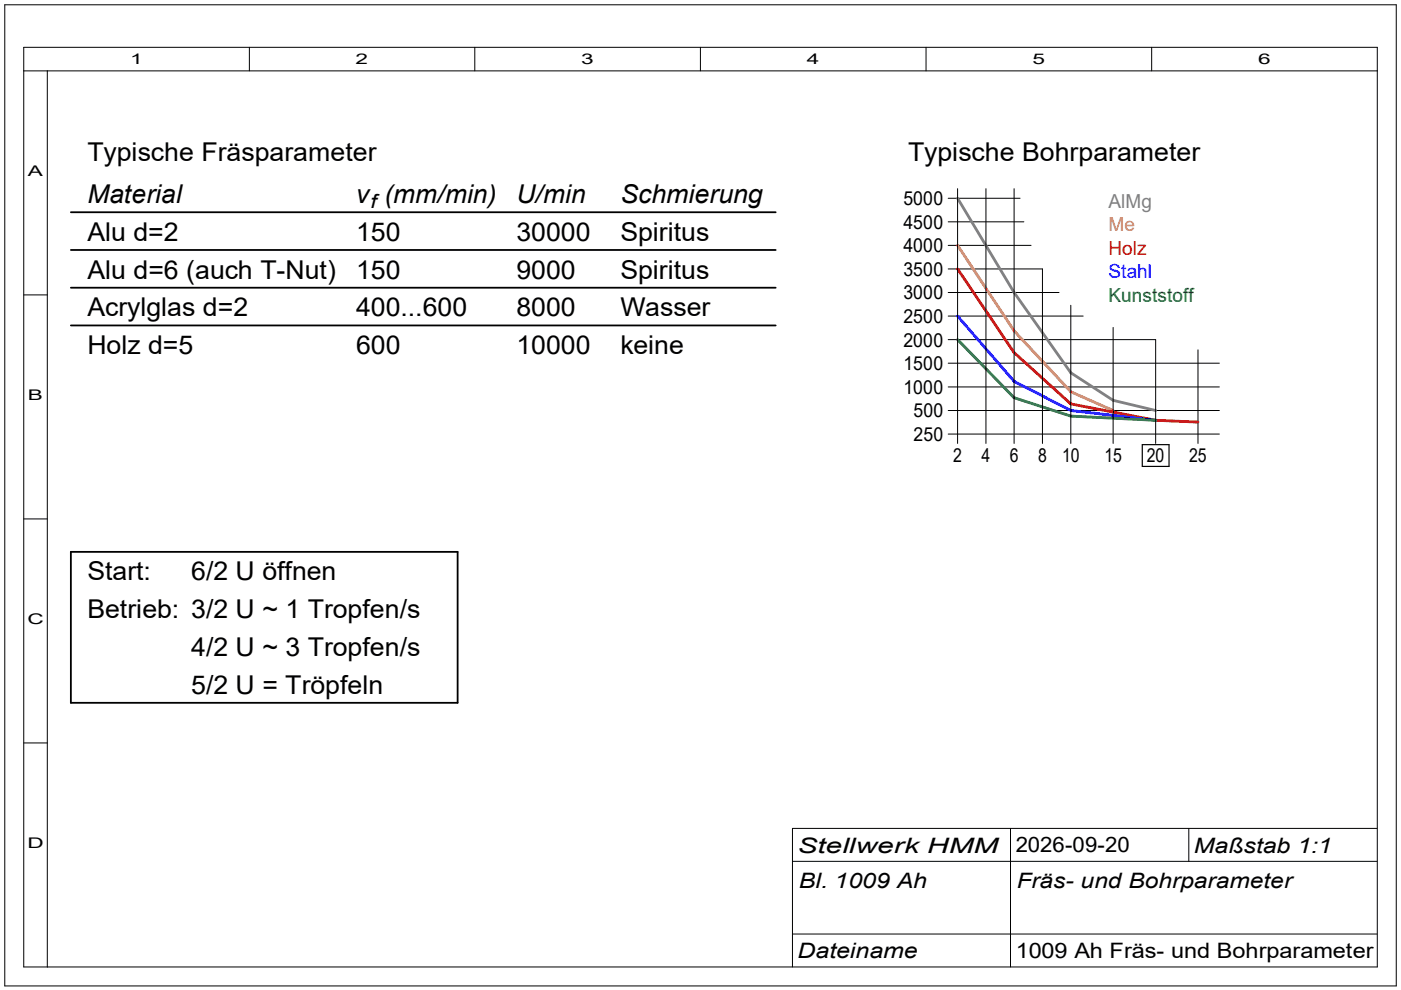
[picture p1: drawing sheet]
<svg xmlns="http://www.w3.org/2000/svg" width="297mm" height="210mm" viewBox="0 0 297 210" stroke-linecap="round" stroke-linejoin="round" font-family="sans-serif">
<defs><g id="words">
<g font-size="5.5">
<text x="18.5" y="34.1">Typische Fräsparameter</text>
<text x="192.5" y="34.1">Typische Bohrparameter</text>
<text x="18.5" y="43.1">Material</text>
<text x="75.5" y="43.1">v (mm/min)</text>
<text x="109.5" y="43.1">U/min</text>
<text x="131.5" y="43.1">Schmierung</text>
<text x="18.5" y="51.1">Alu d=2</text>
<text x="75.5" y="51.1">150</text>
<text x="109.5" y="51.1">30000</text>
<text x="131.5" y="51.1">Spiritus</text>
<text x="18.5" y="59.1">Alu d=6 (auch T-Nut)</text>
<text x="75.5" y="59.1">150</text>
<text x="109.5" y="59.1">9000</text>
<text x="131.5" y="59.1">Spiritus</text>
<text x="18.5" y="67.1">Acrylglas d=2</text>
<text x="75.5" y="67.1">400...600</text>
<text x="109.5" y="67.1">8000</text>
<text x="131.5" y="67.1">Wasser</text>
<text x="18.5" y="75.1">Holz d=5</text>
<text x="75.5" y="75.1">600</text>
<text x="109.5" y="75.1">10000</text>
<text x="131.5" y="75.1">keine</text>
<text x="18.5" y="123.1">Start:</text>
<text x="40.6" y="123.1">6/2 U öffnen</text>
<text x="18.5" y="131.1">Betrieb: 3/2 U ~ 1 Tropfen/s</text>
<text x="40.6" y="139.1">4/2 U ~ 3 Tropfen/s</text>
<text x="40.6" y="147.1">5/2 U = Tröpfeln</text>
</g>
<g font-size="4.5">
<text x="169.1" y="180.9">Stellwerk HMM</text>
<text x="215.3" y="180.7">2026-09-20</text>
<text x="253.2" y="180.9">Maßstab 1:1</text>
<text x="169.4" y="188.3">Bl. 1009 Ah</text>
<text x="215.6" y="188.3">Fräs- und Bohrparameter</text>
<text x="169.1" y="203.1">Dateiname</text>
<text x="215.3" y="203.1">1009 Ah Fräs- und Bohrparameter</text>
</g>
<g font-size="4.1">
<text x="78.5" y="44">f</text>
<text x="191.6" y="43.5">5000</text>
<text x="191.6" y="53.5">4000</text>
<text x="191.6" y="48.5">4500</text>
<text x="191.6" y="58.5">3500</text>
<text x="191.6" y="63.5">3000</text>
<text x="191.6" y="68.5">2500</text>
<text x="191.6" y="73.5">2000</text>
<text x="191.6" y="83.5">1000</text>
<text x="191.6" y="78.5">1500</text>
<text x="193.7" y="88.5">500</text>
<text x="193.7" y="93.5">250</text>
<text x="202.1" y="98">2</text>
<text x="208.1" y="98">4</text>
<text x="214.1" y="98">6</text>
<text x="220.1" y="98">8</text>
<text x="225.2" y="98">10</text>
<text x="234.1" y="98">15</text>
<text x="243.2" y="98">20</text>
<text x="252.1" y="98">25</text>
</g>
<text font-size="4.1" fill="#808080" x="235" y="44">AlMg</text>
<text font-size="4.1" fill="#ff8040" x="235" y="49">Me</text>
<text font-size="4.1" fill="#f00" x="235" y="54">Holz</text>
<text font-size="4.1" fill="#00f" x="235" y="59">Stahl</text>
<text font-size="4.1" fill="#008000" x="235" y="64">Kunststoff</text>
<g font-size="3.1">
<text x="27.6" y="13.6">1</text>
<text x="75.4" y="13.6">2</text>
<text x="123.2" y="13.6">3</text>
<text x="171.1" y="13.6">4</text>
<text x="218.9" y="13.6">5</text>
<text x="266.7" y="13.6">6</text>
<text x="5.9" y="37.3">A</text>
<text x="5.9" y="84.8">B</text>
<text x="5.8" y="132.3">C</text>
<text x="5.8" y="179.8">D</text>
</g>
</g></defs>
<g fill="none" stroke="#000" stroke-width=".21">
<path d="M1 1h295v208h-295zM5 10h287v195h-287zM5 15h287M10 15v190M52.9 10v5M100.7 10v5M148.5 10v5M196.3 10v5M244.2 10v5M201 57h20v37M201 52h17.6M201 47h16.1"/>
<path d="M201 42h15.3M203 40v54M209 40v54M215 40v54M5 62.5h5M201 77h57.5M201 72h44v22M201 67h28.7M201 62h23.5M227 64.7v29.3M236 69.4v24.6M254 74.2v19.8"/>
<path d="M201 92h57.5M201 87h57.5M201 82h57.5M5 110h5M5 157.5h5M214.2 175.6v29.4M252 175.6v7M291.9 175.6h-123.9v29.4M168 182.6h123.9M168 198h123.9"/>
</g>
<path d="M242.2 94.3h5.7v4.6h-5.7z" fill="none" stroke="#000" stroke-width=".25"/>
<path d="M203 42l12 20 12 17 9 5.9 9 2.1" fill="none" stroke="#808080" stroke-width=".59"/>
<path d="M203 52l12 18.1 12 13 9 3.9" fill="none" stroke="#ff8040" stroke-width=".59"/>
<path d="M203 57l12 17.8 12 10.8 18 3.5 9 .4" fill="none" stroke="#f00" stroke-width=".59"/>
<path d="M203 67l12 13.9 12 6.1 18 2.1" fill="none" stroke="#00f" stroke-width=".59"/>
<path d="M203 72l12 12.3 12 3.9 18 .9" fill="none" stroke="#008040" stroke-width=".59"/>
<path d="M15 45h149.5M15 53h149.5M15 61h149.5M15 69h149.5M15 117h82v32h-82z" fill="none" stroke="#000" stroke-width=".38"/>
<use href="#words"/>
</svg>
